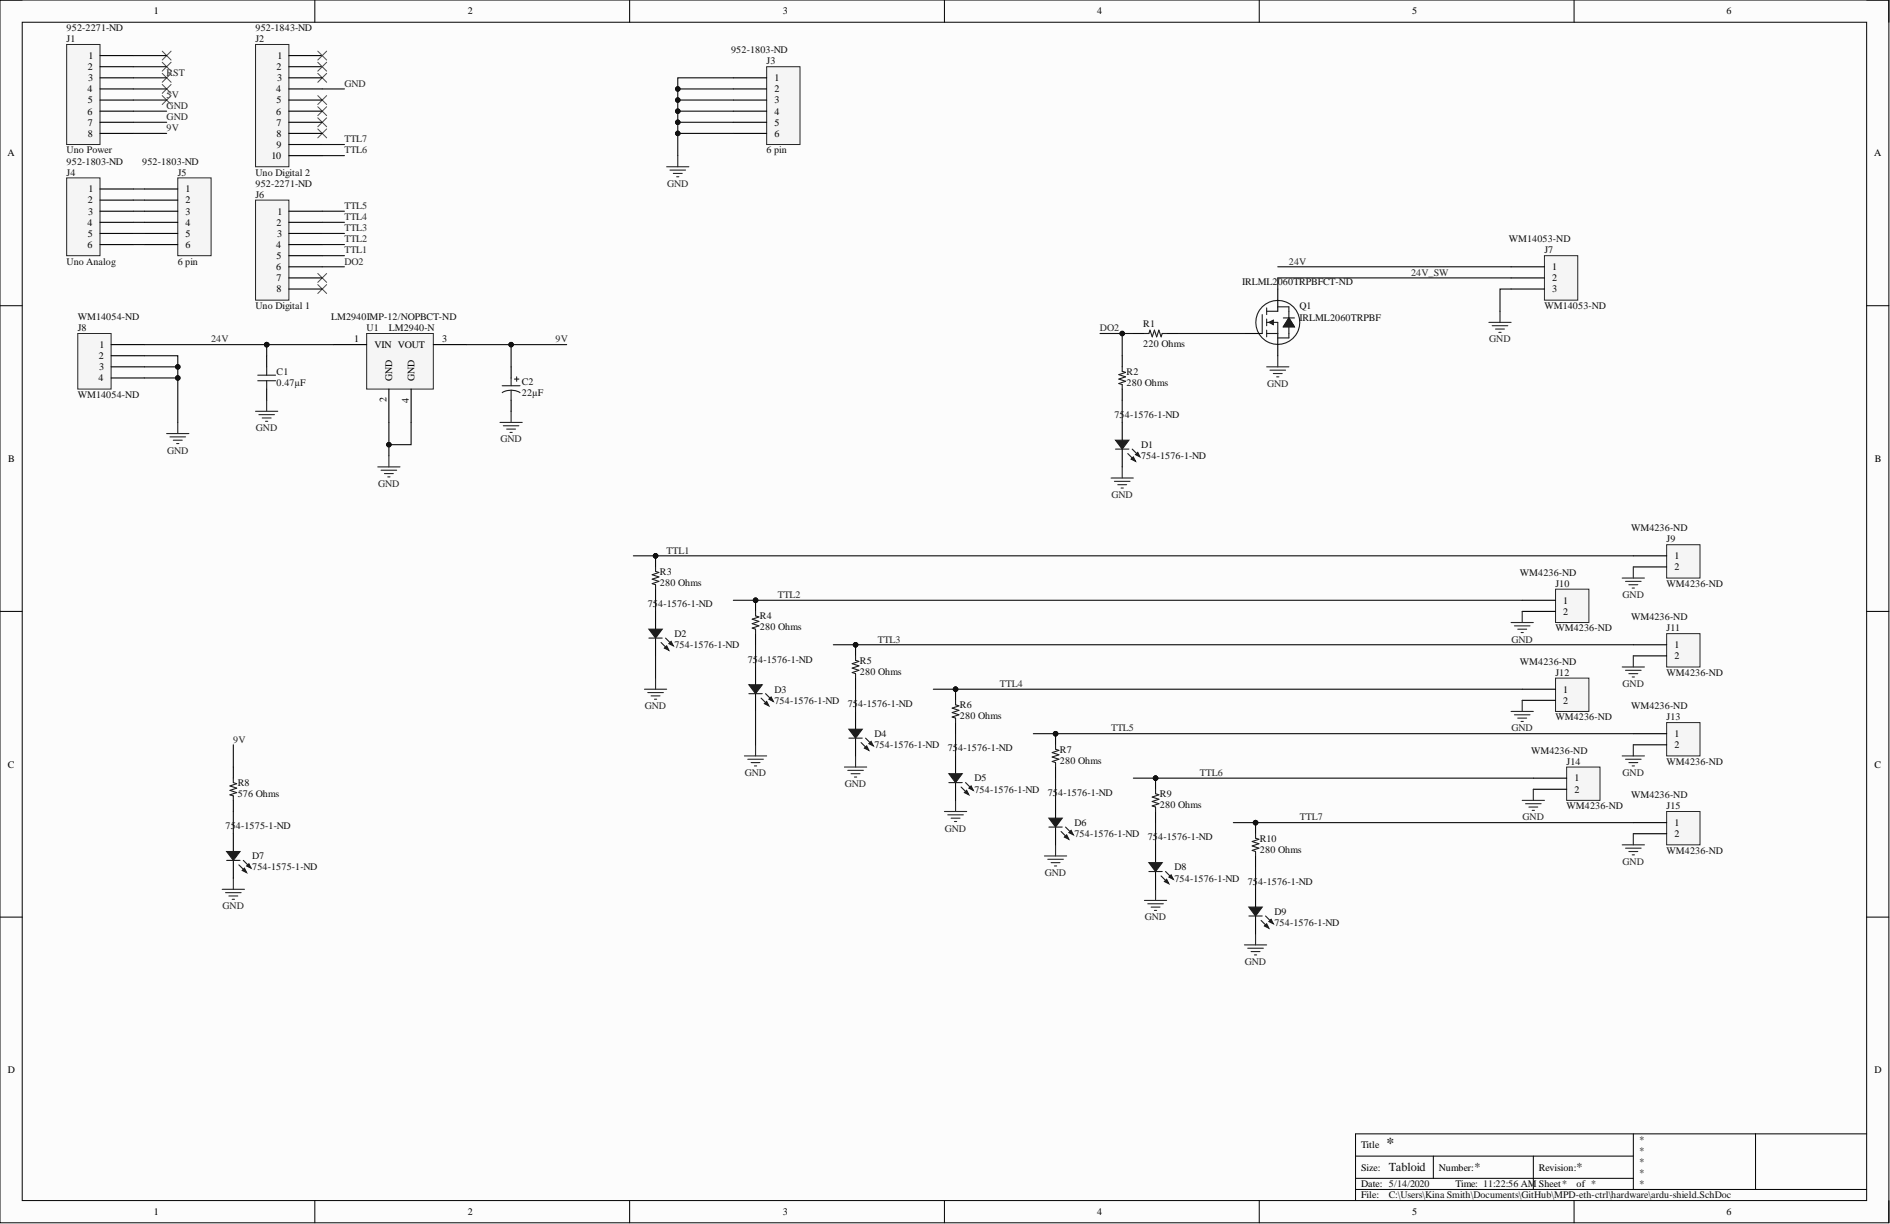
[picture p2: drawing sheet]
<svg xmlns="http://www.w3.org/2000/svg" width="431mm" height="279mm" viewBox="0 0 431 279" stroke-linecap="round" stroke-linejoin="round" font-family="sans-serif">
<defs><g id="words">
<text font-size="3.5" fill="#262626" x="316.5" y="262.1">*</text>
<g font-size="2.8" fill="#0e0e0e">
<text x="317.1" y="267.4">Tabloid</text>
<text x="336.6" y="267.4">*</text>
<text x="359.9" y="267.4">*</text>
</g>
<g font-size="2.3">
<text x="35.1" y="3.3">1</text>
<text x="106.8" y="3.3">2</text>
<text x="178.7" y="3.3">3</text>
<text x="250.4" y="3.3">4</text>
<text x="322.4" y="3.3">5</text>
<text x="394.2" y="3.3">6</text>
<text x="20" y="16">2</text>
<text x="20.2" y="13.5">1</text>
<text x="63.2" y="16">2</text>
<text x="63.3" y="13.5">1</text>
<text x="20" y="21.1">4</text>
<text x="20" y="23.6">5</text>
<text x="20.1" y="18.5">3</text>
<text x="63.1" y="21.1">4</text>
<text x="63.2" y="23.6">5</text>
<text x="63.2" y="18.5">3</text>
<text x="176.8" y="18.5">1</text>
<text x="176.8" y="21.1">2</text>
<text x="176.8" y="23.6">3</text>
<text x="20" y="26.1">6</text>
<text x="20" y="28.7">7</text>
<text x="63.1" y="26.1">6</text>
<text x="63.2" y="28.7">7</text>
<text x="176.8" y="26.1">4</text>
<text x="176.8" y="28.7">5</text>
<text x="1.7" y="35.7">A</text>
<text x="20" y="31.2">8</text>
<text x="63.2" y="31.2">8</text>
<text x="63.2" y="33.8">9</text>
<text x="176.8" y="31.2">6</text>
<text x="427.8" y="35.7">A</text>
<text x="62" y="36.3">10</text>
<text x="20" y="46.4">2</text>
<text x="20.2" y="43.9">1</text>
<text x="42.4" y="43.9">1</text>
<text x="42.4" y="46.4">2</text>
<text x="20" y="51.5">4</text>
<text x="20.1" y="49">3</text>
<text x="42.4" y="49">3</text>
<text x="42.4" y="51.5">4</text>
<text x="63.2" y="51.5">2</text>
<text x="63.3" y="49">1</text>
<text x="20" y="56.6">6</text>
<text x="20" y="54.1">5</text>
<text x="42.4" y="54.1">5</text>
<text x="42.4" y="56.6">6</text>
<text x="63.1" y="56.6">4</text>
<text x="63.2" y="59.1">5</text>
<text x="63.2" y="54.1">3</text>
<text x="63.1" y="61.7">6</text>
<text x="63.2" y="64.2">7</text>
<text x="354.3" y="61.7">1</text>
<text x="354.3" y="64.2">2</text>
<text x="63.2" y="66.7">8</text>
<text x="354.3" y="66.7">3</text>
<text x="22.6" y="82">2</text>
<text x="22.7" y="79.4">1</text>
<text x="80.8" y="78.2">1</text>
<text x="85.5" y="79.4">VIN VOUT</text>
<text x="100.9" y="78.2">3</text>
<text x="22.5" y="87">4</text>
<text x="22.7" y="84.5">3</text>
<text x="89.5" y="87" transform="rotate(-90 89.5 87)">GND</text>
<text x="94.6" y="87" transform="rotate(-90 94.6 87)">GND</text>
<text x="88.3" y="91.9" transform="rotate(-90 88.3 91.9)">2</text>
<text x="93.3" y="91.9" transform="rotate(-90 93.3 91.9)">4</text>
<text x="1.9" y="105.5">B</text>
<text x="428" y="105.5">B</text>
<text x="382.2" y="127.6">1</text>
<text x="382.2" y="130.2">2</text>
<text x="356.9" y="137.8">1</text>
<text x="356.9" y="140.3">2</text>
<text x="382.2" y="147.9">1</text>
<text x="382.2" y="150.5">2</text>
<text x="356.9" y="158.1">1</text>
<text x="356.9" y="160.6">2</text>
<text x="382.2" y="168.2">1</text>
<text x="382.2" y="170.8">2</text>
<text x="1.8" y="175.3">C</text>
<text x="359.4" y="178.4">1</text>
<text x="427.9" y="175.3">C</text>
<text x="359.4" y="180.9">2</text>
<text x="382.2" y="188.5">1</text>
<text x="382.2" y="191.1">2</text>
<text x="1.8" y="245">D</text>
<text x="427.9" y="245">D</text>
<text x="310.7" y="262.1">Title</text>
<text x="310.7" y="267.2">Size:</text>
<text x="328.5" y="267.2">Number:</text>
<text x="351.3" y="267.2">Revision:</text>
<text x="310.7" y="271">Date: 5/14/2020</text>
<text x="310.7" y="273.5">File:</text>
<text x="332.3" y="271">Time: 11:22:56 AM Sheet*</text>
<text x="359.9" y="271">of *</text>
<text x="35.1" y="277.4">1</text>
<text x="106.8" y="277.4">2</text>
<text x="178.7" y="277.4">3</text>
<text x="250.4" y="277.4">4</text>
<text x="322.4" y="277.4">5</text>
<text x="394.2" y="277.4">6</text>
</g>
<g font-size="2.3" fill="#0e0e0e">
<text x="15.2" y="7.1">952-2271-ND</text>
<text x="15.2" y="9.6">J1</text>
<text x="58.3" y="7.1">952-1843-ND</text>
<text x="58.3" y="9.6">J2</text>
<text x="166.9" y="12.2">952-1803-ND</text>
<text x="175" y="14.7">J3</text>
<text x="15.2" y="35">Uno Power</text>
<text x="175" y="35">6 pin</text>
<text x="15.2" y="37.6">952-1803-ND</text>
<text x="15.2" y="40.1">J4</text>
<text x="32.5" y="37.6">952-1803-ND</text>
<text x="40.6" y="40.1">J5</text>
<text x="58.3" y="40.1">Uno Digital 2</text>
<text x="58.3" y="42.6">952-2271-ND</text>
<text x="58.3" y="45.2">J6</text>
<text x="344.4" y="55.3">WM14053-ND</text>
<text x="352.6" y="57.9">J7</text>
<text x="15.2" y="60.4">Uno Analog</text>
<text x="40.6" y="60.4">6 pin</text>
<text x="283.6" y="65">IRLML2</text>
<text x="291.7" y="65">060TRPBFCT-ND</text>
<text x="58.3" y="70.5">Uno Digital 1</text>
<text x="296.7" y="70.6">Q1</text>
<text x="352.6" y="70.5">WM14053-ND</text>
<text x="17.8" y="73.1">WM14054-ND</text>
<text x="17.8" y="75.6">J8</text>
<text x="75.6" y="73.1">LM2940IMP-12/NOPBCT-ND</text>
<text x="83.7" y="75.6">U1</text>
<text x="88.8" y="75.6">LM2940-N</text>
<text x="261" y="74.6">R1</text>
<text x="296.7" y="73.2">IRLML2060TRPBF</text>
<text x="261" y="79.2">220 Ohms</text>
<text x="63.2" y="88.1">0.47µF</text>
<text x="63.2" y="85.5">C1</text>
<text x="119.1" y="87.8">C2</text>
<text x="257.2" y="88.1">280 Ohms</text>
<text x="257.2" y="85.5">R2</text>
<text x="17.8" y="90.8">WM14054-ND</text>
<text x="119.1" y="90.3">22µF</text>
<text x="254.4" y="95.4">75</text>
<text x="256.8" y="95.4">4-1576-1-ND</text>
<text x="260.5" y="102.3">D1</text>
<text x="260.5" y="104.8">754-1576-1-ND</text>
<text x="372.3" y="121.3">WM4236-ND</text>
<text x="380.5" y="123.8">J9</text>
<text x="150.7" y="131.2">R3</text>
<text x="347" y="131.4">WM4236-ND</text>
<text x="150.7" y="133.7">280 Ohms</text>
<text x="355.1" y="134">J10</text>
<text x="380.5" y="134">WM4236-ND</text>
<text x="147.9" y="138.5">75</text>
<text x="150.2" y="138.5">4-1576-1-ND</text>
<text x="173.5" y="143.9">280 Ohms</text>
<text x="173.5" y="141.3">R4</text>
<text x="372.3" y="141.6">WM4236-ND</text>
<text x="154" y="145.4">D2</text>
<text x="154" y="147.9">754-1576-1-ND</text>
<text x="355.1" y="144.1">WM4236-ND</text>
<text x="380.5" y="144.1">J11</text>
<text x="170.7" y="151.2">75</text>
<text x="173.1" y="151.2">4-1576-1-ND</text>
<text x="196.3" y="154">280 Ohms</text>
<text x="196.3" y="151.5">R5</text>
<text x="347" y="151.7">WM4236-ND</text>
<text x="355.1" y="154.3">J12</text>
<text x="380.5" y="154.3">WM4236-ND</text>
<text x="176.8" y="158.1">D3</text>
<text x="176.8" y="160.6">754-1576-1-ND</text>
<text x="193.5" y="161.4">75</text>
<text x="195.9" y="161.4">4-1576-1-ND</text>
<text x="219.1" y="161.6">R6</text>
<text x="372.3" y="161.9">WM4236-ND</text>
<text x="219.1" y="164.2">280 Ohms</text>
<text x="355.1" y="164.4">WM4236-ND</text>
<text x="380.5" y="164.4">J13</text>
<text x="199.6" y="168.2">D4</text>
<text x="199.6" y="170.8">754-1576-1-ND</text>
<text x="216.4" y="171.5">75</text>
<text x="218.7" y="171.5">4-1576-1-ND</text>
<text x="242" y="171.8">R7</text>
<text x="349.5" y="172">WM4236-ND</text>
<text x="54.3" y="179.4">R8</text>
<text x="222.4" y="178.4">D5</text>
<text x="242" y="174.3">280 Ohms</text>
<text x="357.6" y="174.6">J14</text>
<text x="380.5" y="174.6">WM4236-ND</text>
<text x="54.3" y="181.9">576 Ohms</text>
<text x="222.4" y="180.9">754-1576-1-ND</text>
<text x="239.2" y="181.7">75</text>
<text x="241.6" y="181.7">4-1576-1-ND</text>
<text x="264.8" y="184.5">280 Ohms</text>
<text x="264.8" y="181.9">R9</text>
<text x="357.6" y="184.7">WM4236-ND</text>
<text x="372.3" y="182.2">WM4236-ND</text>
<text x="380.5" y="184.7">J15</text>
<text x="51.5" y="189.3">75</text>
<text x="53.9" y="189.3">4-1575-1-ND</text>
<text x="245.3" y="188.5">D6</text>
<text x="245.3" y="191.1">754-1576-1-ND</text>
<text x="262" y="191.8">75</text>
<text x="264.4" y="191.8">4-1576-1-ND</text>
<text x="57.6" y="196.2">D7</text>
<text x="287.6" y="194.6">280 Ohms</text>
<text x="287.6" y="192.1">R10</text>
<text x="380.5" y="194.9">WM4236-ND</text>
<text x="57.6" y="198.7">754-1575-1-ND</text>
<text x="268.1" y="198.7">D8</text>
<text x="268.1" y="201.2">754-1576-1-ND</text>
<text x="284.8" y="202">75</text>
<text x="287.2" y="202">4-1576-1-ND</text>
<text x="290.9" y="208.8">D9</text>
<text x="290.9" y="211.4">754-1576-1-ND</text>
<text x="374.1" y="260.9">*</text>
<text x="374.1" y="263.4">*</text>
<text x="374.1" y="265.9">*</text>
<text x="374.1" y="268.5">*</text>
<text x="317.1" y="273.5">C:\Users\Kina Smith\Documents\GitHub\MPD-eth-ctrl\hardware\ardu-shield.SchDoc</text>
<text x="374.1" y="271">*</text>
</g>
<g font-size="2.3" fill="#262626">
<text x="38" y="17.3">RST</text>
<text x="38" y="22.3">5V</text>
<text x="78.6" y="19.8">GND</text>
<text x="38" y="29.9">9V</text>
<text x="38" y="24.9">GND</text>
<text x="38" y="27.4">GND</text>
<text x="78.6" y="35">TTL6</text>
<text x="78.6" y="32.5">TTL7</text>
<text x="78.6" y="47.7">TTL5</text>
<text x="152.3" y="42.6">GND</text>
<text x="78.6" y="52.8">TTL3</text>
<text x="78.6" y="50.2">TTL4</text>
<text x="78.6" y="57.9">TTL1</text>
<text x="78.6" y="55.3">TTL2</text>
<text x="78.6" y="60.4">DO2</text>
<text x="294.2" y="60.4">24V</text>
<text x="322.1" y="62.9">24V_SW</text>
<text x="251.1" y="75.6">DO2</text>
<text x="48.2" y="78.2">24V</text>
<text x="126.8" y="78.2">9V</text>
<text x="340" y="78.2">GND</text>
<text x="289.2" y="88.3">GND</text>
<text x="58.4" y="98.5">GND</text>
<text x="114.2" y="101">GND</text>
<text x="38.1" y="103.5">GND</text>
<text x="86.3" y="111.1">GND</text>
<text x="253.7" y="113.7">GND</text>
<text x="152.2" y="126.4">TTL1</text>
<text x="177.5" y="136.5">TTL2</text>
<text x="370.4" y="136.5">GND</text>
<text x="200.4" y="146.7">TTL3</text>
<text x="345" y="146.7">GND</text>
<text x="147.2" y="161.9">GND</text>
<text x="228.3" y="156.8">TTL4</text>
<text x="370.4" y="156.8">GND</text>
<text x="253.6" y="167">TTL5</text>
<text x="345" y="167">GND</text>
<text x="53.3" y="169.5">9V</text>
<text x="170" y="177.1">GND</text>
<text x="192.9" y="179.7">GND</text>
<text x="273.9" y="177.1">TTL6</text>
<text x="370.4" y="177.1">GND</text>
<text x="215.7" y="189.8">GND</text>
<text x="296.8" y="187.3">TTL7</text>
<text x="347.6" y="187.3">GND</text>
<text x="370.4" y="197.4">GND</text>
<text x="238.5" y="200">GND</text>
<text x="50.8" y="207.6">GND</text>
<text x="261.3" y="210.1">GND</text>
<text x="284.2" y="220.3">GND</text>
</g>
</g></defs>
<path d="M0 0h431.2v279.1h-431.2z" fill-rule="evenodd" fill="#fcfcfc"/>
<path d="M0 0h431.2v279.1h-431.2z" fill="none" stroke="#000" stroke-width=".23"/>
<path d="M5.1 5.1h421v269h-421z" fill-rule="evenodd" fill="#fcfcfc"/>
<g fill="none" stroke="#000" stroke-width=".23">
<path d="M0 0h5.1M5.1 5.1h421v269h-421zM71.9 0v5.1M143.7 0v5.1M215.6 0v5.1M287.5 0v5.1M359.3 0v5.1M426.1 0h5.1v5.1M0 69.8h5.1M426.1 69.8h5.1M0 139.6h5.1M426.1 139.6h5.1"/>
<path d="M0 209.3h5.1M426.1 209.3h5.1M372.9 258.8v12.7M400.8 258.8v12.7M426.1 258.8h-116.7v15.3M71.9 274.1v5M143.7 274.1v5M215.6 274.1v5M287.5 274.1v5M309.4 263.9h63.5M309.4 271.5h116.7M309.4 269h63.5"/>
<path d="M327.2 263.9v5.1M350 263.9v7.6M359.3 274.1v5M431.2 274.1v5"/>
</g>
<g fill="none" stroke="#4c4c4c" stroke-width=".23">
<path d="M37 19.3l2.1 2M37 14.2l2.1 2M37 11.7l2.1 2M39.1 19.3l-2.1 2M39.1 14.2l-2.1 2M39.1 11.7l-2.1 2M72.5 16.8l2.1 2M74.6 16.8l-2.1 2M72.5 21.8l2.1 2.1M72.5 24.4l2.1 2M72.5 26.9l2.1 2M72.5 29.4l2.1 2.1"/>
<path d="M74.6 21.8l-2.1 2.1M74.6 24.4l-2.1 2M74.6 26.9l-2.1 2M74.6 29.4l-2.1 2.1M72.5 62.4l2.1 2.1M72.5 65l2.1 2M74.6 62.4l-2.1 2.1M74.6 65l-2.1 2"/>
</g>
<g fill="none" stroke="#262626" stroke-width=".25">
<path d="M152.2 38.1h5.1M152.9 38.8h3.6M153.7 39.6h2M154.7 35.5v2.6M154.5 40.3h.5M339.9 73.6h5.1M340.6 74.4h3.6M341.4 75.1h2M342.2 75.9h.5M342.4 71.1v2.5M38 99h5.1M38.8 99.7h3.6"/>
<path d="M40.6 96.4v2.6M58.3 93.9h5.1M59.1 94.7h3.5M59.9 95.4h2M60.6 96.2h.5M60.9 91.4v2.5M114.1 96.4h5.1M114.9 97.2h3.6M115.7 98h2M116.4 98.7h.5M116.7 93.9v2.5M289.2 83.7h5"/>
<path d="M289.9 84.5h3.6M290.7 85.3h2M291.4 86h.5M291.7 81.2v2.5M39.6 100.5h2M40.3 101.2h.5M86.2 106.6h5.1M87 107.3h3.6M87.8 108.1h2M88.5 108.9h.5M88.8 104v2.6M253.6 109.1h5.1"/>
<path d="M254.4 109.9h3.6M255.2 110.6h2M255.9 111.4h.5M256.2 106.6v2.5M147.1 157.3h5.1M147.9 158.1h3.5M148.6 158.8h2.1M149.4 159.6h.5M149.6 154.8v2.5M169.9 172.6h5.1M170.7 173.3h3.6M171.5 174.1h2"/>
<path d="M172.2 174.8h.5M172.5 170v2.6M192.8 175.1h5M193.5 175.9h3.6M194.3 176.6h2M195.1 177.4h.5M195.3 172.6v2.5M215.6 185.2h5.1M216.4 186h3.5M217.1 186.8h2M217.9 187.5h.5M218.1 182.7v2.5"/>
<path d="M238.4 195.4h5.1M239.2 196.2h3.5M239.9 196.9h2.1M240.7 197.7h.5M241 192.9v2.5M50.7 203h5.1M51.5 203.8h3.5M52.3 204.5h2M53 205.3h.5M53.3 200.5v2.5M261.3 205.5h5M262 206.3h3.6"/>
<path d="M262.8 207.1h2M263.5 207.8h.5M263.8 203v2.5M284.1 215.7h5.1M284.8 216.5h3.6M285.6 217.2h2M286.4 218h.5M286.6 213.2v2.5"/>
</g>
<path d="M284.1 76.1h4M291.7 66v5.1M291.7 76.1v5.1M60.9 81.2v2.5M60.9 88.8v2.6M116.7 83.7v2.6M116.7 91.4v2.5" fill="none" stroke="#000" stroke-width=".25"/>
<g fill="none" stroke="#1c1c1c" stroke-width=".25">
<path d="M288.1 71.8v4.3M289.2 73.6h2.5v2.5h-2.5M289.2 71.1h2.5M296.1 76a5 5 0 0 0-4.2-7.4 5 5 0 0 0-4.8 7 5 5 0 0 0 8.4 1.2l.5-.7M58.8 85.6h4.1M58.8 86.9h4.1M60.9 83.7v1.9M60.9 86.9v1.9M114.6 89.6a4 4 0 0 1 4.1 0M114.6 88.1h4.1M116.7 86.3v1.8M116.7 89.1v2.3"/>
<path d="M117.4 86.5h1.1M117.9 86v1"/>
</g>
<path d="M289.7 73.6l1-.5v1z" fill="#1c1c1c"/>
<path d="M289.7 73.6l1-.5v1zM293 72.6h2.5M294.2 71.1v5M294.2 72.6l1.3 2h-2.5z" fill="none" stroke="#1c1c1c" stroke-width=".25"/>
<path d="M294.2 72.6l1.3 2h-2.5z" fill="#1c1c1c"/>
<path d="M294.2 72.6l1.3 2h-2.5z" fill="none" stroke="#1c1c1c" stroke-width=".23"/>
<path d="M261.3 76.1h1l.2-.7 .5 1.5 .5-1.5 .5 1.5 .5-1.5 .6 1.5 .2-.8h1M289.2 70.3v1.5M289.2 72.8v1.6M289.2 75.4v1.5M291.7 70h2.5v1.1M294.2 76.1v1h-2.5M256.2 83.7v1.1l.7 .2-1.5 .5 1.5 .5-1.5 .5 1.5 .5-1.5 .5 .8 .3v1" fill="none" stroke="#1c1c1c" stroke-width=".25"/>
<path d="M258.7 76.1h2.6M266.3 76.1h2.6M256.2 81.2v2.5M256.2 88.8v2.6" fill="none" stroke="#000" stroke-width=".25"/>
<circle cx="149.6" cy="126.9" r=".51" fill="#0e0e0e"/>
<circle cx="149.6" cy="126.9" r=".51" fill="none" stroke="#0e0e0e" stroke-width=".23"/>
<path d="M149.6 126.9v2.5" fill="none" stroke="#000" stroke-width=".25"/>
<circle cx="149.6" cy="126.9" r=".51" fill="#0e0e0e"/>
<circle cx="149.6" cy="126.9" r=".51" fill="none" stroke="#0e0e0e" stroke-width=".23"/>
<path d="M149.6 134.5v2.5" fill="none" stroke="#000" stroke-width=".25"/>
<path d="M149.6 129.4v1l.8 .3-1.5 .5 1.5 .5-1.5 .5 1.5 .5-1.5 .5 .7 .3v1" fill="none" stroke="#1c1c1c" stroke-width=".25"/>
<circle cx="172.5" cy="137" r=".51" fill="#0e0e0e"/>
<circle cx="172.5" cy="137" r=".51" fill="none" stroke="#0e0e0e" stroke-width=".23"/>
<path d="M172.5 137v2.6" fill="none" stroke="#000" stroke-width=".25"/>
<circle cx="172.5" cy="137" r=".51" fill="#0e0e0e"/>
<circle cx="172.5" cy="137" r=".51" fill="none" stroke="#0e0e0e" stroke-width=".23"/>
<path d="M172.5 144.6v2.6" fill="none" stroke="#000" stroke-width=".25"/>
<path d="M172.5 139.6v1l.7 .2-1.5 .5 1.5 .5-1.5 .6 1.5 .5-1.5 .5 .8 .2v1" fill="none" stroke="#1c1c1c" stroke-width=".25"/>
<circle cx="195.3" cy="147.2" r=".51" fill="#0e0e0e"/>
<circle cx="195.3" cy="147.2" r=".51" fill="none" stroke="#0e0e0e" stroke-width=".23"/>
<path d="M195.3 147.2v2.5" fill="none" stroke="#000" stroke-width=".25"/>
<circle cx="195.3" cy="147.2" r=".51" fill="#0e0e0e"/>
<circle cx="195.3" cy="147.2" r=".51" fill="none" stroke="#0e0e0e" stroke-width=".23"/>
<path d="M195.3 154.8v2.5" fill="none" stroke="#000" stroke-width=".25"/>
<path d="M195.3 149.7v1l.8 .3-1.6 .5 1.6 .5-1.6 .5 1.6 .5-1.6 .5 .8 .3v1" fill="none" stroke="#1c1c1c" stroke-width=".25"/>
<circle cx="218.1" cy="157.3" r=".51" fill="#0e0e0e"/>
<circle cx="218.1" cy="157.3" r=".51" fill="none" stroke="#0e0e0e" stroke-width=".23"/>
<path d="M218.1 157.3v2.6" fill="none" stroke="#000" stroke-width=".25"/>
<circle cx="218.1" cy="157.3" r=".51" fill="#0e0e0e"/>
<circle cx="218.1" cy="157.3" r=".51" fill="none" stroke="#0e0e0e" stroke-width=".23"/>
<path d="M218.1 164.9v2.6" fill="none" stroke="#000" stroke-width=".25"/>
<path d="M218.1 159.9v1l.8 .2-1.5 .5 1.5 .5-1.5 .6 1.5 .5-1.5 .5 .7 .2v1" fill="none" stroke="#1c1c1c" stroke-width=".25"/>
<circle cx="241" cy="167.5" r=".51" fill="#0e0e0e"/>
<circle cx="241" cy="167.5" r=".51" fill="none" stroke="#0e0e0e" stroke-width=".23"/>
<path d="M241 167.5v2.5" fill="none" stroke="#000" stroke-width=".25"/>
<circle cx="241" cy="167.5" r=".51" fill="#0e0e0e"/>
<circle cx="241" cy="167.5" r=".51" fill="none" stroke="#0e0e0e" stroke-width=".23"/>
<path d="M241 175.1v2.5" fill="none" stroke="#000" stroke-width=".25"/>
<path d="M241 170v1l.7 .3-1.5 .5 1.5 .5-1.5 .5 1.5 .5-1.5 .5 .8 .3v1" fill="none" stroke="#1c1c1c" stroke-width=".25"/>
<circle cx="263.8" cy="177.6" r=".51" fill="#0e0e0e"/>
<circle cx="263.8" cy="177.6" r=".51" fill="none" stroke="#0e0e0e" stroke-width=".23"/>
<path d="M263.8 177.6v2.6" fill="none" stroke="#000" stroke-width=".25"/>
<circle cx="263.8" cy="177.6" r=".51" fill="#0e0e0e"/>
<circle cx="263.8" cy="177.6" r=".51" fill="none" stroke="#0e0e0e" stroke-width=".23"/>
<path d="M263.8 185.2v2.6" fill="none" stroke="#000" stroke-width=".25"/>
<path d="M263.8 180.2v1l.7 .2-1.5 .5 1.5 .5-1.5 .6 1.5 .5-1.5 .5 .8 .2v1" fill="none" stroke="#1c1c1c" stroke-width=".25"/>
<circle cx="286.6" cy="187.8" r=".51" fill="#0e0e0e"/>
<circle cx="286.6" cy="187.8" r=".51" fill="none" stroke="#0e0e0e" stroke-width=".23"/>
<path d="M286.6 187.8v2.5" fill="none" stroke="#000" stroke-width=".25"/>
<circle cx="286.6" cy="187.8" r=".51" fill="#0e0e0e"/>
<circle cx="286.6" cy="187.8" r=".51" fill="none" stroke="#0e0e0e" stroke-width=".23"/>
<path d="M53.3 175.1v2.5M53.3 182.7v2.5M286.6 195.4v2.5" fill="none" stroke="#000" stroke-width=".25"/>
<path d="M53.3 177.6v1l.7 .3-1.5 .5 1.5 .5-1.5 .5 1.5 .5-1.5 .5 .8 .3v1M286.6 190.3v1l.8 .3-1.5 .5 1.5 .5-1.5 .5 1.5 .5-1.5 .5 .7 .3v1" fill="none" stroke="#1c1c1c" stroke-width=".25"/>
<path d="M83.7 76.1h15.2v12.7h-15.2z" fill-rule="evenodd" fill="#f5f5f5"/>
<path d="M83.7 76.1h15.2v12.7h-15.2z" fill="none" stroke="#262626" stroke-width=".23"/>
<path d="M76.1 78.7h7.6M98.9 78.7h7.6M88.8 88.8v7.6M93.8 88.8v7.6" fill="none" stroke="#000" stroke-width=".25"/>
<path d="M380.5 124.3h7.6v7.7h-7.6z" fill-rule="evenodd" fill="#f5f5f5"/>
<path d="M380.5 124.3h7.6v7.7h-7.6z" fill="none" stroke="#262626" stroke-width=".23"/>
<path d="M372.9 126.9h7.6M372.9 129.4h7.6" fill="none" stroke="#000" stroke-width=".25"/>
<path d="M355.1 134.5h7.6v7.6h-7.6z" fill-rule="evenodd" fill="#f5f5f5"/>
<path d="M355.1 134.5h7.6v7.6h-7.6z" fill="none" stroke="#262626" stroke-width=".23"/>
<path d="M347.5 137h7.6M347.5 139.6h7.6" fill="none" stroke="#000" stroke-width=".25"/>
<path d="M380.5 144.6h7.6v7.7h-7.6z" fill-rule="evenodd" fill="#f5f5f5"/>
<path d="M380.5 144.6h7.6v7.7h-7.6z" fill="none" stroke="#262626" stroke-width=".23"/>
<path d="M372.9 147.2h7.6M372.9 149.7h7.6" fill="none" stroke="#000" stroke-width=".25"/>
<path d="M355.1 154.8h7.6v7.6h-7.6z" fill-rule="evenodd" fill="#f5f5f5"/>
<path d="M355.1 154.8h7.6v7.6h-7.6z" fill="none" stroke="#262626" stroke-width=".23"/>
<path d="M347.5 157.3h7.6M347.5 159.9h7.6" fill="none" stroke="#000" stroke-width=".25"/>
<path d="M380.5 164.9h7.6v7.7h-7.6z" fill-rule="evenodd" fill="#f5f5f5"/>
<path d="M380.5 164.9h7.6v7.7h-7.6z" fill="none" stroke="#262626" stroke-width=".23"/>
<path d="M372.9 167.5h7.6M372.9 170h7.6" fill="none" stroke="#000" stroke-width=".25"/>
<path d="M357.6 175.1h7.6v7.6h-7.6z" fill-rule="evenodd" fill="#f5f5f5"/>
<path d="M357.6 175.1h7.6v7.6h-7.6z" fill="none" stroke="#262626" stroke-width=".23"/>
<path d="M350 177.6h7.6M350 180.2h7.6" fill="none" stroke="#000" stroke-width=".25"/>
<path d="M380.5 185.2h7.6v7.7h-7.6z" fill-rule="evenodd" fill="#f5f5f5"/>
<path d="M380.5 185.2h7.6v7.7h-7.6z" fill="none" stroke="#262626" stroke-width=".23"/>
<path d="M372.9 187.8h7.6M372.9 190.3h7.6" fill="none" stroke="#000" stroke-width=".25"/>
<path d="M352.6 58.4h7.6v10.1h-7.6z" fill-rule="evenodd" fill="#f5f5f5"/>
<path d="M352.6 58.4h7.6v10.1h-7.6z" fill="none" stroke="#262626" stroke-width=".23"/>
<path d="M345 60.9h7.6M345 63.4h7.6M345 66h7.6" fill="none" stroke="#000" stroke-width=".25"/>
<path d="M17.8 76.1h7.6v12.7h-7.6z" fill-rule="evenodd" fill="#f5f5f5"/>
<path d="M17.8 76.1h7.6v12.7h-7.6z" fill="none" stroke="#262626" stroke-width=".23"/>
<path d="M25.4 78.7h7.6M25.4 81.2h7.6M25.4 83.7h7.6M25.4 86.3h7.6" fill="none" stroke="#000" stroke-width=".25"/>
<path d="M175 15.2h7.6v17.8h-7.6z" fill-rule="evenodd" fill="#f5f5f5"/>
<path d="M175 15.2h7.6v17.8h-7.6z" fill="none" stroke="#262626" stroke-width=".23"/>
<path d="M167.4 17.8h7.6M167.4 20.3h7.6M167.4 22.8h7.6M167.4 25.4h7.6M167.4 27.9h7.6M167.4 30.5h7.6" fill="none" stroke="#000" stroke-width=".25"/>
<path d="M40.6 40.6h7.6v17.8h-7.6z" fill-rule="evenodd" fill="#f5f5f5"/>
<path d="M40.6 40.6h7.6v17.8h-7.6z" fill="none" stroke="#262626" stroke-width=".23"/>
<path d="M33 43.1h7.6M33 45.7h7.6M33 48.2h7.6M33 50.8h7.6M33 53.3h7.6M33 55.8h7.6" fill="none" stroke="#000" stroke-width=".25"/>
<path d="M15.2 10.2h7.6v22.8h-7.6z" fill-rule="evenodd" fill="#f5f5f5"/>
<path d="M15.2 10.2h7.6v22.8h-7.6z" fill="none" stroke="#262626" stroke-width=".23"/>
<path d="M22.8 12.7h7.6M22.8 15.2h7.6M22.8 17.8h7.6M22.8 20.3h7.6M22.8 22.8h7.6M22.8 25.4h7.6M22.8 27.9h7.6M22.8 30.5h7.6" fill="none" stroke="#000" stroke-width=".25"/>
<path d="M58.3 45.7h7.6v22.8h-7.6z" fill-rule="evenodd" fill="#f5f5f5"/>
<path d="M58.3 45.7h7.6v22.8h-7.6z" fill="none" stroke="#262626" stroke-width=".23"/>
<path d="M65.9 48.2h7.7M65.9 50.8h7.7M65.9 53.3h7.7M65.9 55.8h7.7M65.9 58.4h7.7M65.9 60.9h7.7M65.9 63.4h7.7M65.9 66h7.7" fill="none" stroke="#000" stroke-width=".25"/>
<path d="M58.3 10.2h7.6v27.9h-7.6z" fill-rule="evenodd" fill="#f5f5f5"/>
<path d="M58.3 10.2h7.6v27.9h-7.6z" fill="none" stroke="#262626" stroke-width=".23"/>
<path d="M65.9 12.7h7.7M65.9 15.2h7.7M65.9 17.8h7.7M65.9 20.3h7.7M65.9 22.8h7.7M65.9 25.4h7.7M65.9 27.9h7.7M65.9 30.5h7.7M65.9 33h7.7M65.9 35.5h7.7" fill="none" stroke="#000" stroke-width=".25"/>
<path d="M15.2 40.6h7.6v17.8h-7.6z" fill-rule="evenodd" fill="#f5f5f5"/>
<path d="M15.2 40.6h7.6v17.8h-7.6z" fill="none" stroke="#262626" stroke-width=".23"/>
<path d="M22.8 43.1h7.6M22.8 45.7h7.6M22.8 48.2h7.6M22.8 50.8h7.6M22.8 53.3h7.6M22.8 55.8h7.6M149.6 139.6v4M149.6 145.7v4" fill="none" stroke="#000" stroke-width=".25"/>
<path d="M72.5 11.7l2.1 2M72.5 14.2l2.1 2M74.6 11.7l-2.1 2M74.6 14.2l-2.1 2M37 21.8l2.1 2.1M39.1 21.8l-2.1 2.1" fill="none" stroke="#4c4c4c" stroke-width=".23"/>
<g fill="none" stroke="#262626" stroke-width=".25">
<path d="M347.5 139.6v2.5M370.3 132h5.1M371.1 132.7h3.5M371.8 133.5h2.1M372.6 134.2h.5M372.9 129.4v2.6M345 142.1h5M345.7 142.9h3.6M346.5 143.6h2M347.2 144.4h.5M347.5 159.9v2.5M370.3 152.3h5.1"/>
<path d="M371.1 153h3.5M371.8 153.8h2.1M372.6 154.5h.5M372.9 149.7v2.6M345 162.4h5M345.7 163.2h3.6M346.5 163.9h2M347.2 164.7h.5M370.3 172.6h5.1M371.1 173.3h3.5M371.8 174.1h2.1M372.6 174.8h.5"/>
<path d="M372.9 170v2.6M347.5 182.7h5.1M348.2 183.5h3.6M349 184.2h2M349.8 185h.5M350 180.2v2.5M370.3 192.9h5.1M371.1 193.6h3.5M371.8 194.4h2.1M372.6 195.1h.5M372.9 190.3v2.6"/>
</g>
<path d="M148.1 145.7h3.1" fill="none" stroke="#1c1c1c" stroke-width=".25"/>
<path d="M148.1 143.6h3.1l-1.6 2.1z" fill="#1c1c1c"/>
<path d="M148.1 143.6h3.1l-1.6 2.1zM151.9 145.7l1.3 1.2" fill="none" stroke="#1c1c1c" stroke-width=".25"/>
<path d="M153.2 146.4l.5 1-1-.5z" fill="#1c1c1c"/>
<path d="M150.9 146.7l1.5 1.5M153.2 146.4l.5 1-1-.5z" fill="none" stroke="#1c1c1c" stroke-width=".25"/>
<path d="M152.2 147.4l.5 1-1-.5z" fill="#1c1c1c"/>
<path d="M152.2 147.4l.5 1-1-.5zM171 158.3h3" fill="none" stroke="#1c1c1c" stroke-width=".25"/>
<path d="M263.8 187.8v5.1" fill="none" stroke="#0e0e0e" stroke-width=".25"/>
<path d="M172.5 152.3v4M172.5 158.3v4.1" fill="none" stroke="#000" stroke-width=".25"/>
<path d="M171 156.3h3l-1.5 2z" fill="#1c1c1c"/>
<path d="M171 156.3h3l-1.5 2zM174.8 158.3l1.2 1.3" fill="none" stroke="#1c1c1c" stroke-width=".25"/>
<path d="M176 159.1l.5 1-1-.5z" fill="#1c1c1c"/>
<path d="M173.7 159.4l1.6 1.5M176 159.1l.5 1-1-.5z" fill="none" stroke="#1c1c1c" stroke-width=".25"/>
<path d="M175 160.1l.5 1-1-.5z" fill="#1c1c1c"/>
<path d="M175 160.1l.5 1-1-.5zM193.8 168.5h3" fill="none" stroke="#1c1c1c" stroke-width=".25"/>
<path d="M195.3 162.4v4.1M195.3 168.5v4.1" fill="none" stroke="#000" stroke-width=".25"/>
<path d="M193.8 166.5h3l-1.5 2z" fill="#1c1c1c"/>
<path d="M193.8 166.5h3l-1.5 2zM197.6 168.5l1.3 1.3" fill="none" stroke="#1c1c1c" stroke-width=".25"/>
<path d="M198.9 169.3l.5 1-1.1-.5z" fill="#1c1c1c"/>
<path d="M196.6 169.5l1.5 1.5M198.9 169.3l.5 1-1.1-.5z" fill="none" stroke="#1c1c1c" stroke-width=".25"/>
<path d="M197.8 170.3l.5 1-1-.5z" fill="#1c1c1c"/>
<path d="M197.8 170.3l.5 1-1-.5zM216.6 178.6h3.1" fill="none" stroke="#1c1c1c" stroke-width=".25"/>
<path d="M218.1 172.6v4M218.1 178.6v4.1" fill="none" stroke="#000" stroke-width=".25"/>
<path d="M216.6 176.6h3.1l-1.6 2z" fill="#1c1c1c"/>
<path d="M216.6 176.6h3.1l-1.6 2zM220.4 178.6l1.3 1.3" fill="none" stroke="#1c1c1c" stroke-width=".25"/>
<path d="M221.7 179.4l.5 1-1-.5z" fill="#1c1c1c"/>
<path d="M219.4 179.7l1.5 1.5M221.7 179.4l.5 1-1-.5z" fill="none" stroke="#1c1c1c" stroke-width=".25"/>
<path d="M220.7 180.4l.5 1-1-.5z" fill="#1c1c1c"/>
<path d="M220.7 180.4l.5 1-1-.5zM239.4 188.8h3.1" fill="none" stroke="#1c1c1c" stroke-width=".25"/>
<path d="M241 182.7v4.1M241 188.8v4.1" fill="none" stroke="#000" stroke-width=".25"/>
<path d="M239.4 186.8h3.1l-1.5 2z" fill="#1c1c1c"/>
<path d="M239.4 186.8h3.1l-1.5 2zM243.2 188.8l1.3 1.3" fill="none" stroke="#1c1c1c" stroke-width=".25"/>
<path d="M244.5 189.6l.5 1-1-.5z" fill="#1c1c1c"/>
<path d="M242.2 189.8l1.5 1.5M244.5 189.6l.5 1-1-.5z" fill="none" stroke="#1c1c1c" stroke-width=".25"/>
<path d="M243.5 190.6l.5 1-1-.5z" fill="#1c1c1c"/>
<path d="M243.5 190.6l.5 1-1-.5zM262.3 198.9h3" fill="none" stroke="#1c1c1c" stroke-width=".25"/>
<path d="M263.8 192.9v4M263.8 198.9v4.1" fill="none" stroke="#000" stroke-width=".25"/>
<path d="M262.3 196.9h3l-1.5 2z" fill="#1c1c1c"/>
<path d="M262.3 196.9h3l-1.5 2zM266.1 198.9l1.2 1.3" fill="none" stroke="#1c1c1c" stroke-width=".25"/>
<path d="M267.3 199.7l.5 1-1-.5z" fill="#1c1c1c"/>
<path d="M265.1 200l1.5 1.5M267.3 199.7l.5 1-1-.5z" fill="none" stroke="#1c1c1c" stroke-width=".25"/>
<path d="M266.3 200.7l.5 1-1-.5z" fill="#1c1c1c"/>
<path d="M266.3 200.7l.5 1-1-.5zM285.1 209.1h3" fill="none" stroke="#1c1c1c" stroke-width=".25"/>
<path d="M286.6 203v4.1M286.6 209.1v4.1" fill="none" stroke="#000" stroke-width=".25"/>
<path d="M285.1 207.1h3l-1.5 2z" fill="#1c1c1c"/>
<path d="M285.1 207.1h3l-1.5 2zM288.9 209.1l1.3 1.3" fill="none" stroke="#1c1c1c" stroke-width=".25"/>
<path d="M290.2 209.9l.5 1-1-.5z" fill="#1c1c1c"/>
<path d="M287.9 210.1l1.5 1.5M290.2 209.9l.5 1-1-.5z" fill="none" stroke="#1c1c1c" stroke-width=".25"/>
<path d="M289.2 210.9l.5 1-1.1-.5z" fill="#1c1c1c"/>
<path d="M254.7 102.5h3M289.2 210.9l.5 1-1.1-.5z" fill="none" stroke="#1c1c1c" stroke-width=".25"/>
<path d="M256.2 96.4v4.1M256.2 102.5v4.1" fill="none" stroke="#000" stroke-width=".25"/>
<path d="M254.7 100.5h3l-1.5 2z" fill="#1c1c1c"/>
<path d="M254.7 100.5h3l-1.5 2zM258.5 102.5l1.2 1.3" fill="none" stroke="#1c1c1c" stroke-width=".25"/>
<path d="M259.7 103.3l.5 1-1-.5z" fill="#1c1c1c"/>
<path d="M257.4 103.5l1.6 1.6M259.7 103.3l.5 1-1-.5z" fill="none" stroke="#1c1c1c" stroke-width=".25"/>
<path d="M258.7 104.3l.5 1-1-.5z" fill="#1c1c1c"/>
<path d="M258.7 104.3l.5 1-1-.5zM51.7 196.4h3.1" fill="none" stroke="#1c1c1c" stroke-width=".25"/>
<path d="M53.3 190.3v4.1M53.3 196.4v4.1" fill="none" stroke="#000" stroke-width=".25"/>
<path d="M51.7 194.4h3.1l-1.5 2z" fill="#1c1c1c"/>
<path d="M51.7 194.4h3.1l-1.5 2zM55.5 196.4l1.3 1.3" fill="none" stroke="#1c1c1c" stroke-width=".25"/>
<path d="M56.8 197.2l.5 1-1-.5z" fill="#1c1c1c"/>
<path d="M54.5 197.4l1.6 1.5M56.8 197.2l.5 1-1-.5z" fill="none" stroke="#1c1c1c" stroke-width=".25"/>
<path d="M55.8 198.2l.5 1-1-.5z" fill="#1c1c1c"/>
<path d="M55.8 198.2l.5 1-1-.5z" fill="none" stroke="#1c1c1c" stroke-width=".25"/>
<path d="M37 16.8l2.1 2M39.1 16.8l-2.1 2" fill="none" stroke="#4c4c4c" stroke-width=".23"/>
<g fill="none" stroke="#0e0e0e" stroke-width=".25">
<path d="M30.4 17.8h7.6M30.4 15.2h7.6M30.4 12.7h7.6M30.4 30.5h7.6M30.4 27.9h7.6M30.4 25.4h7.6M30.4 22.8h7.6M30.4 20.3h7.6M30.4 55.8h2.6M30.4 53.3h2.6M30.4 50.8h2.6M30.4 48.2h2.6"/>
<path d="M30.4 45.7h2.6M30.4 43.1h2.6M40.6 83.7v2.6h-7.6"/>
</g>
<circle cx="40.6" cy="86.3" r=".51" fill="#0e0e0e"/>
<circle cx="40.6" cy="86.3" r=".51" fill="none" stroke="#0e0e0e" stroke-width=".23"/>
<circle cx="40.6" cy="83.7" r=".51" fill="#0e0e0e"/>
<circle cx="40.6" cy="83.7" r=".51" fill="none" stroke="#0e0e0e" stroke-width=".23"/>
<path d="M33 81.2h7.6v2.5h-7.6" fill="none" stroke="#0e0e0e" stroke-width=".25"/>
<circle cx="40.6" cy="83.7" r=".51" fill="#0e0e0e"/>
<circle cx="40.6" cy="83.7" r=".51" fill="none" stroke="#0e0e0e" stroke-width=".23"/>
<path d="M33 78.7h27.9" fill="none" stroke="#0e0e0e" stroke-width=".25"/>
<circle cx="60.9" cy="78.7" r=".51" fill="#0e0e0e"/>
<circle cx="60.9" cy="78.7" r=".51" fill="none" stroke="#0e0e0e" stroke-width=".23"/>
<path d="M60.9 78.7h15.2" fill="none" stroke="#0e0e0e" stroke-width=".25"/>
<circle cx="60.9" cy="78.7" r=".51" fill="#0e0e0e"/>
<circle cx="60.9" cy="78.7" r=".51" fill="none" stroke="#0e0e0e" stroke-width=".23"/>
<path d="M73.6 35.5h5M73.6 33h5M73.6 20.3h5M73.6 58.4h5M73.6 55.8h5M73.6 53.3h5M73.6 50.8h5M73.6 48.2h5M73.6 60.9h5M93.8 96.4v5.1h-5v2.5" fill="none" stroke="#0e0e0e" stroke-width=".25"/>
<circle cx="88.8" cy="101.5" r=".51" fill="#0e0e0e"/>
<circle cx="88.8" cy="101.5" r=".51" fill="none" stroke="#0e0e0e" stroke-width=".23"/>
<path d="M106.5 78.7h22.9" fill="none" stroke="#0e0e0e" stroke-width=".25"/>
<circle cx="116.7" cy="78.7" r=".51" fill="#0e0e0e"/>
<circle cx="116.7" cy="78.7" r=".51" fill="none" stroke="#0e0e0e" stroke-width=".23"/>
<path d="M144.6 126.9h228.3" fill="none" stroke="#0e0e0e" stroke-width=".25"/>
<circle cx="149.6" cy="126.9" r=".51" fill="#0e0e0e"/>
<circle cx="149.6" cy="126.9" r=".51" fill="none" stroke="#0e0e0e" stroke-width=".23"/>
<path d="M154.7 30.5h12.7" fill="none" stroke="#0e0e0e" stroke-width=".25"/>
<circle cx="154.7" cy="30.5" r=".51" fill="#0e0e0e"/>
<circle cx="154.7" cy="30.5" r=".51" fill="none" stroke="#0e0e0e" stroke-width=".23"/>
<path d="M154.7 27.9h12.7" fill="none" stroke="#0e0e0e" stroke-width=".25"/>
<circle cx="154.7" cy="27.9" r=".51" fill="#0e0e0e"/>
<circle cx="154.7" cy="27.9" r=".51" fill="none" stroke="#0e0e0e" stroke-width=".23"/>
<path d="M154.7 25.4h12.7" fill="none" stroke="#0e0e0e" stroke-width=".25"/>
<circle cx="154.7" cy="25.4" r=".51" fill="#0e0e0e"/>
<circle cx="154.7" cy="25.4" r=".51" fill="none" stroke="#0e0e0e" stroke-width=".23"/>
<path d="M154.7 22.8h12.7" fill="none" stroke="#0e0e0e" stroke-width=".25"/>
<circle cx="154.7" cy="22.8" r=".51" fill="#0e0e0e"/>
<circle cx="154.7" cy="22.8" r=".51" fill="none" stroke="#0e0e0e" stroke-width=".23"/>
<path d="M154.7 20.3h12.7" fill="none" stroke="#0e0e0e" stroke-width=".25"/>
<circle cx="154.7" cy="20.3" r=".51" fill="#0e0e0e"/>
<circle cx="154.7" cy="20.3" r=".51" fill="none" stroke="#0e0e0e" stroke-width=".23"/>
<path d="M167.4 17.8h-12.7v17.7" fill="none" stroke="#0e0e0e" stroke-width=".25"/>
<circle cx="154.7" cy="30.5" r=".51" fill="#0e0e0e"/>
<circle cx="154.7" cy="30.5" r=".51" fill="none" stroke="#0e0e0e" stroke-width=".23"/>
<circle cx="154.7" cy="27.9" r=".51" fill="#0e0e0e"/>
<circle cx="154.7" cy="27.9" r=".51" fill="none" stroke="#0e0e0e" stroke-width=".23"/>
<circle cx="154.7" cy="25.4" r=".51" fill="#0e0e0e"/>
<circle cx="154.7" cy="25.4" r=".51" fill="none" stroke="#0e0e0e" stroke-width=".23"/>
<circle cx="154.7" cy="22.8" r=".51" fill="#0e0e0e"/>
<circle cx="154.7" cy="22.8" r=".51" fill="none" stroke="#0e0e0e" stroke-width=".23"/>
<circle cx="154.7" cy="20.3" r=".51" fill="#0e0e0e"/>
<circle cx="154.7" cy="20.3" r=".51" fill="none" stroke="#0e0e0e" stroke-width=".23"/>
<path d="M167.4 137h180.1" fill="none" stroke="#0e0e0e" stroke-width=".25"/>
<circle cx="172.5" cy="137" r=".51" fill="#0e0e0e"/>
<circle cx="172.5" cy="137" r=".51" fill="none" stroke="#0e0e0e" stroke-width=".23"/>
<path d="M190.2 147.2h182.7" fill="none" stroke="#0e0e0e" stroke-width=".25"/>
<circle cx="195.3" cy="147.2" r=".51" fill="#0e0e0e"/>
<circle cx="195.3" cy="147.2" r=".51" fill="none" stroke="#0e0e0e" stroke-width=".23"/>
<path d="M213.1 157.3h134.4" fill="none" stroke="#0e0e0e" stroke-width=".25"/>
<circle cx="218.1" cy="157.3" r=".51" fill="#0e0e0e"/>
<circle cx="218.1" cy="157.3" r=".51" fill="none" stroke="#0e0e0e" stroke-width=".23"/>
<path d="M235.9 167.5h137" fill="none" stroke="#0e0e0e" stroke-width=".25"/>
<circle cx="241" cy="167.5" r=".51" fill="#0e0e0e"/>
<circle cx="241" cy="167.5" r=".51" fill="none" stroke="#0e0e0e" stroke-width=".23"/>
<path d="M251.1 76.1h7.6" fill="none" stroke="#0e0e0e" stroke-width=".25"/>
<circle cx="256.2" cy="76.1" r=".51" fill="#0e0e0e"/>
<circle cx="256.2" cy="76.1" r=".51" fill="none" stroke="#0e0e0e" stroke-width=".23"/>
<path d="M258.7 177.6h91.3" fill="none" stroke="#0e0e0e" stroke-width=".25"/>
<circle cx="263.8" cy="177.6" r=".51" fill="#0e0e0e"/>
<circle cx="263.8" cy="177.6" r=".51" fill="none" stroke="#0e0e0e" stroke-width=".23"/>
<path d="M268.9 76.1h15.2M281.5 187.8h91.4" fill="none" stroke="#0e0e0e" stroke-width=".25"/>
<circle cx="286.6" cy="187.8" r=".51" fill="#0e0e0e"/>
<circle cx="286.6" cy="187.8" r=".51" fill="none" stroke="#0e0e0e" stroke-width=".23"/>
<path d="M291.7 60.9h53.3M345 63.4h-53.3v2.6M345 66h-2.6v5.1M40.6 86.3v10.1" fill="none" stroke="#0e0e0e" stroke-width=".25"/>
<circle cx="40.6" cy="86.3" r=".51" fill="#0e0e0e"/>
<circle cx="40.6" cy="86.3" r=".51" fill="none" stroke="#0e0e0e" stroke-width=".23"/>
<path d="M60.9 78.7v2.5M53.3 170v5.1M53.3 185.2v5.1" fill="none" stroke="#0e0e0e" stroke-width=".25"/>
<circle cx="60.9" cy="78.7" r=".51" fill="#0e0e0e"/>
<circle cx="60.9" cy="78.7" r=".51" fill="none" stroke="#0e0e0e" stroke-width=".23"/>
<path d="M88.8 96.4v5.1" fill="none" stroke="#0e0e0e" stroke-width=".25"/>
<circle cx="88.8" cy="101.5" r=".51" fill="#0e0e0e"/>
<circle cx="88.8" cy="101.5" r=".51" fill="none" stroke="#0e0e0e" stroke-width=".23"/>
<path d="M116.7 78.7v5" fill="none" stroke="#0e0e0e" stroke-width=".25"/>
<circle cx="116.7" cy="78.7" r=".51" fill="#0e0e0e"/>
<circle cx="116.7" cy="78.7" r=".51" fill="none" stroke="#0e0e0e" stroke-width=".23"/>
<path d="M256.2 76.1v5.1M256.2 91.4v5M149.6 137v2.6M149.6 149.7v5.1M172.5 147.2v5.1M195.3 157.3v5.1M172.5 162.4v7.6M218.1 167.5v5.1M241 177.6v5.1" fill="none" stroke="#0e0e0e" stroke-width=".25"/>
<circle cx="256.2" cy="76.1" r=".51" fill="#0e0e0e"/>
<circle cx="256.2" cy="76.1" r=".51" fill="none" stroke="#0e0e0e" stroke-width=".23"/>
<path d="M286.6 197.9v5.1" fill="none" stroke="#0e0e0e" stroke-width=".25"/>
<use href="#words"/>
</svg>
